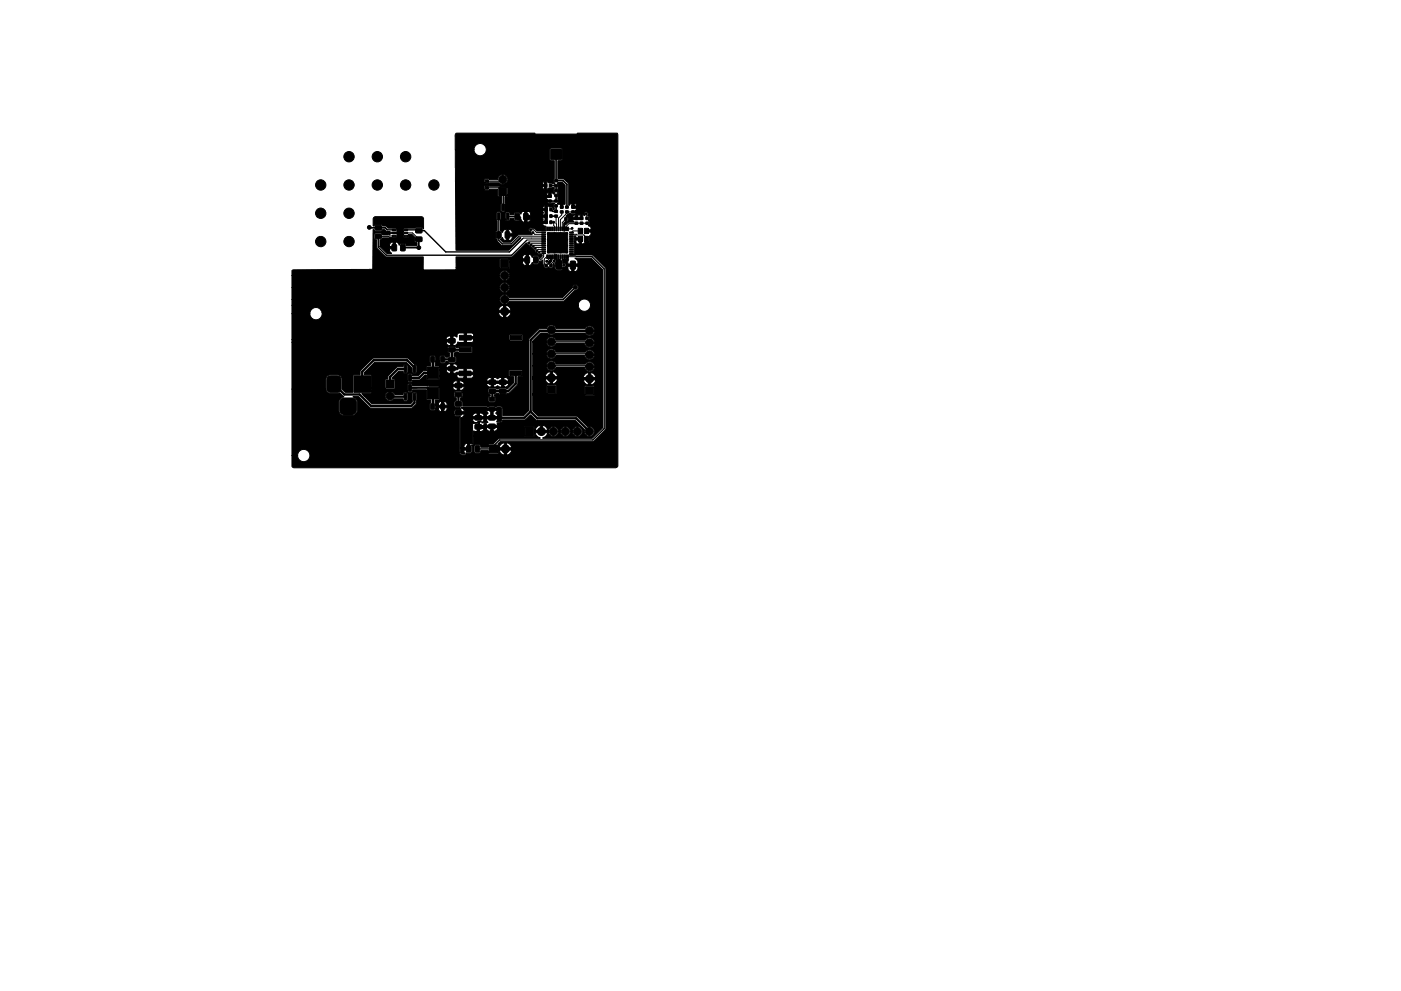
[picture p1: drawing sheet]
<svg xmlns="http://www.w3.org/2000/svg" width="297mm" height="210mm" viewBox="0 0 297 210" stroke-linecap="round" stroke-linejoin="round" font-family="sans-serif">
<g fill="#000" stroke="#000" stroke-width=".21">
<path d="M102.8 38.1h.7v.6h-.7zM105.8 39.8h1.6v1.7h-1.6zM61.9 57.4l.4-.2 16.7-.1 .1-8.4 .6 .3h1l.4-.3h.4l.5 .4h.6l.1 .2h1.7l-.4-.9h-1.7l-.4-.4h-.8l-.4-.4h-1l-.6 .3v-1.4l.2-.4 .3-.1h9.7l.4 .1 .1 .4v2.1l-.5-.4h-1l-.3 .2h-2.3l-.2 .2 .1 1.7 .9 .1 .1-.2v-.5h.7l.6 .6v.9l.5 .3v.6l-2.2 .1-.2-.4-.3-.2-.6 .1-.5 .3-.3-.5-.4-.2-.1 1.5h-1.2v.5l.4 .5h-1l-1.4-1.5h2.7v-1a.74 .74 0 0 0-.7 .7v.3h-2v-1.4l.3-.1 .3-.3 2.8-.1 .4-.8h-1.7v.2l-.4 .1h-1.1l-.5-.5-1.3 .2-.1 .9 .1 .2 .4 .2 .1 1.7 1.8 1.9h8v2.8l7-.1v-.4h9.2l.2 .2h1.8l.2-.2v-1.2l2.7 .1a.74 .74 0 0 0 .7 .7v-1h-.7v.2h-2.7l-.2-.7h3.6v-1a.75 .75 0 0 0-.7 .7v.3h-4.7l-.2 .2v1.7h-9.2v-2.3h11.9l3-3 .3 .4 1.2 .8 .5 .8 .3 .1a.47 .47 0 0 0 .8 .2l.2 .2 .1 .3-.6 .5-.3-.5h-.8l-.5 .3-.3-.5-.5-.2v2.5l.5-.2 .4-.5 .4 .3h.8l.2-.5 .4-.1 .3-.2 .1 .9 .5 .8h.4l.3-.3 .3 .3 .5-.1 .2-.8 .1-.1 .3 1.1 .2 .2 1 .1 .3-.1 .1-.3h1.1a.73 .73 0 0 0 .8 .7h.5a.75 .75 0 0 0 .8-.7v-.4h-.8v1.1h-.5v-1.1h-.8v.4h-1.1v-.3a.44 .44 0 0 0 .7-.4 .44 .44 0 0 0-.7-.3l-.1-.8h1.3l-.1 .9h2.1v-.7l-.5-.5h3.3l2.4 2.4v33.6l-2.2 2.2-10.5-.1a1.48 1.48 0 0 0 1.1-1.1h-2.6a1.36 1.36 0 0 0 1 1.1l-8.6 .1-1.3 1.2-1 .1-.1 .6h-1.5l-.2-.4-.3-.2-.8 .1-.2 .3v1.1l.4 .3h.8l.3-.5h1.5l.2 .7h1.8l.2-.1v-.7h.1a1.32 1.32 0 0 0 1.1 1.1h.5a1.34 1.34 0 0 0 1.1-1.1h-1.1v1.1h-.5v-1.1h-1.2v-.5h2.8a1.3 1.3 0 0 0-1.1-1.1v1.1h-.5v-1.1a1.3 1.3 0 0 0-1.1 1.1h-.1l-.1-.8 .5-.5h19.7l2.6-2.6v-34.2l-2.7-2.8h-5l1-.2 .1-2.6h.3l.3 .4h.4v-.7h-.7v.3h-.3v-1.3h.3v.4l1.2 .1v1.3l.4-.1 .3-.2 1-.2v-1.2l.3-.3v-.5l-1.2-.1 .1-.5h1.1l-.1-.5-.5-.3 .3-.3v-.5l-.2-.2 .2-.3v-.4l-.4-.4v-.2a.43 .43 0 0 0-.1-.6 .43 .43 0 0 0-.6 .1 .43 .43 0 0 0 .1 .6l-.4-.1-.1 1h-2.1l.3 .5-1.1 .1-.6 .5h-.3v.9h-.2v-1.2l.4-.4 .5-.2v-.7h2.6v-.5h-.5v.5h-.6v-.5l-.3 .1-.2 .4h-1l-.4-.2 .7-.6 .6 .1h.6l.1-.7 .3-.5h-1l-.1-.5h1.1l-.2-.4-.3-.1v.5h-.6v-.5l-.6 .3v-4.6l-1-.9-1.3-.1v-3.7l.7-.1 .2-.3v-2.1l-.3-.3h-2.1l-.3 .4v1.9l.3 .4 .7 .1v3.7l-.1 .6 .2 .4-.4 .1-.3-.2-.5 .1-.5-.4v1.7l.5-.4h1.1l-.1 .8 .2 .4-.3 .2-.4-.3-.1 1h-1l.3 .5 .1 .7h1.4l-.2 .4 .1 .9h-.2l-.2-.4h-.6l-.5-.4v3.7l-1 .1a.68 .68 0 0 0 .7 .6v1h-1.8l-.6-.5-.5-.1a.43 .43 0 0 0-.7 .3 .43 .43 0 0 0 .5 .5l.2 .6h-2.9l-1.7 1.6h-1.5l-.6-.6 .4-.4 .5 .6 .8 .1a.74 .74 0 0 0 .8-.7v-.3h-.8v.9h-.5v-1.4h1.3v-.3a.74 .74 0 0 0-.8-.7v1h-.5v-1l-.5 .2-.3 .5-.4-.4 .1-2.4h.9l.3 .3h.4l.3-.1v-.4h.8l.2 .4 .2 .1h.7l.4-.3 .5 .6 .9 .1a.75 .75 0 0 0 .7-.8v-.2h-.8v.9h-.5v-1h3.8l.2 .4-.2 .4h.5v-.8h-4.3v-.4h1.3v-.3a.75 .75 0 0 0-.7-.7l-.1 1h-.5v-1l-.5 .2-.3 .5-.4-.3h-.8l-.3 .5h-.8l-.1-.6h-.6l-.3 .2v1.3h-.9v-1.2l-.1-.3h-.6l-.3 .2 .2 3.7-.3 .4-.1 1.1 .4 .4 .1 .4 .9 .9h2.1l1.7-1.7 .3 .1-2.6 2.6h-11.2l-.1-12.9h6l.2 .1h.8l.2-.1h1.7l.1 1.4 .7 .1v1.4l-.1 .3v1.2l.1 .3h.6l.3-.2h7.8l.2 .4-.2 .5h.5v-.9h-8.3v-.5h8.3v-.6l-.4 .3-.1 .3h-7.8l-.1-1.1v-1.4h.4l.2-.3h8.6v-.5l-.3 .1-.2 .4h-8.1l-.1-1.8h7.3l.1 .3 .4 .3v-.6h-7.8l-3.8-.1-.2-.2h-.8l-.1 .2-.1 .7h-6v-1.4h6l.2 .1h.8l.2-.1h2l.8 .3h8.8v-.6l-.4 .3-.1 .3h-8l.6-.5a1.08 1.08 0 0 0-.7-1.6 1.08 1.08 0 0 0-1.3 1.1l-2.7-.1-.2 .8h-6l-.1-7.1h4a1.31 1.31 0 0 0 1.9 1.3 1.31 1.31 0 0 0 .2-2.2 1.31 1.31 0 0 0-2.1 .9h-4v-3l.1-.4h34.3v70.7l-.4 .2h-68.3l-.3-.3v-2.3h1.2a1.32 1.32 0 0 0 1.9 1.3 1.32 1.32 0 0 0 .2-2.2 1.32 1.32 0 0 0-2.1 .9h-1.2v-14.1h7.2l.2 .5 .4 .4 2.3-.1 .9 .9a1.22 1.22 0 0 0-1 .8l-.1 2.1a1.08 1.08 0 0 0 1 1h2l.6-.2h20.9l.3 .4h.9l-.1 .4v7.2l.2 .4 .5 .3 .6-.1 .1-.4h.9l.4-.2v-1.2l-.1-.3 .4-.2v-1.8h10.8l.2 .2h1.7l.2-.2v-.9h3a1.05 1.05 0 0 0 1 1.1 1.05 1.05 0 0 0 1.1-1.1h.4v.2a1.05 1.05 0 0 0 1.2 .9 1.05 1.05 0 0 0 .9-1.1h.5v.2a1.06 1.06 0 0 0 1.6 .7 1.06 1.06 0 0 0-.1-1.8 1.06 1.06 0 0 0-1.5 .9h-.5v-.2a1.06 1.06 0 0 0-1.1-.8 1.06 1.06 0 0 0-1 1h-.4v-.2a1.06 1.06 0 0 0-1.2-.8 1.06 1.06 0 0 0-.9 1h-3v-.2h2.8a1.3 1.3 0 0 0-1.1-1.1v1.1h-.5v-1.1a1.29 1.29 0 0 0-1 1.1h-.2l-.1-.8h-1.8l-.2 .2v1.7h-10.8v-1l1.5 .2a.75 .75 0 0 0 .7-.8h-.9v.7h-.6v-.7h2l.1 .4 .3 .2 1.3 .1a.74 .74 0 0 0 .7-.8h-.9v.8h-.6v-.8l-2.9 .1v-.7l.4-.4-.2-.3h.7l-.3 .1v.8h.9v-.4h.5v.3h2.4l-.1-.5 .8-.1 .4-.5h4.7l1.2-1.1 1.3 1.2h8.1l2 2a1.07 1.07 0 0 0 .9 1.4 1.07 1.07 0 0 0 1.2-1.2 1.07 1.07 0 0 0-1.4-.9l-2.4-2.2h-8.1l-1.1-1.2v-3.3h10.9l.2 .1h1.8l.2-.1-.1-1.9h-2l-.1 1.9h-10.9v-.2l4.9 .1 .1-1.9-.2-.2-1.9 .1-.1 1.9h-2.8v-3.2h2.6v.2a1.31 1.31 0 0 0 1 .9l1-.2 .6-.7h5.5a1.32 1.32 0 0 0 1 1.1h.6a1.34 1.34 0 0 0 1-1.1h-1v1.1h-.6v-1.1h-6.5v-.2h-1v1.1h-.6v-1.1h-3.6v-.3h13.3a1.31 1.31 0 0 0-1-1.1v1.1h-.6v-1.1a1.34 1.34 0 0 0-1 1.1h-10.7v-.2h5.2a1.3 1.3 0 0 0-1-1.1v1.1h-.6v-1.1a1.3 1.3 0 0 0-1 1.1h-2.6v-2.3h2.8a1.08 1.08 0 0 0 .9 1.1 1.08 1.08 0 0 0 1.2-.7h6a1.06 1.06 0 0 0 1.6 .7 1.06 1.06 0 0 0 .3-1.6 1.06 1.06 0 0 0-1.7 .2l-6.2-.1a1.06 1.06 0 0 0-1.2-.6 1.06 1.06 0 0 0-.9 1h-2.8v-2.5h2.8l.1 .2a1.06 1.06 0 0 0 .9 .8 1.06 1.06 0 0 0 1.1-.7h6l.3 .5a1.05 1.05 0 0 0 1.5 .2v-.1a1.07 1.07 0 0 0-.1-1.6 1.07 1.07 0 0 0-1.5 .3h-6.2a1.06 1.06 0 0 0-1.2-.7 1.06 1.06 0 0 0-.9 1.1h-2.8v-2.6l2.8 .1a1.08 1.08 0 0 0 1 1 1.08 1.08 0 0 0 1.1-.7h6a1.06 1.06 0 0 0 1.6 .8 1.06 1.06 0 0 0 .3-1.7 1.06 1.06 0 0 0-1.7 .2h-6.2a1.06 1.06 0 0 0-1.2-.7 1.06 1.06 0 0 0-.9 1h-2.8v-.1l1.6-1.7 1.4-.1a1.1 1.1 0 0 0 1.6 .2l.2-.2h6.2l.2 .3a1.07 1.07 0 0 0 1.6 0 1.07 1.07 0 0 0-.2-1.6 1.07 1.07 0 0 0-1.6 .4h-6.1a1.09 1.09 0 0 0-1-.8 1.09 1.09 0 0 0-1.1 .8l-1.6 .1-2.1 2.3-.1 15-1 1.1h-4.3l-.1-1.5-.6-.5-.6-.1-.3 .3-.4-.2h-.8l-.4 .2-.4-.3h-4.9l-.1-.9-.4-.3v-.5l.4-.4v-.7h5.4l.4 .5v.2l-.4 .3 .1 .9 .3 .1h.9l.3-.4-.2-1.2 .4-.3h.4l.3 .3h1.1l.4-.3h.4l1.8-1.7 .1-1.8 1-.1v-1.1l-.2-.2-2.7 .1v1.2l1 .1v1.3l-1.4 1.3-.4-.2h-1.1l-.3 .2h-.4l-.3-.2h-1.2l-.3 .2v.8h-5.4l-.3-.3h-1.3l-.2 .4v.6l.4 .4v.5l-.4 .3v.8l.3 .4h.9l.2 .5h-1.2l-.2 .4v.6h-20.9l.3-.7 .1-2a1.37 1.37 0 0 0-.9-1h1.2l2.5 2.4h8.6l.3-.1 .8-.9 .1-2.1-.3-.3h-.5l-.2 .3v1.8l-.4 .4h-8.1l-1.7-1.7h4.4a1.06 1.06 0 0 0 .9 1h.6l.5-.4h1.8l.1 .4 .3 .1h.4l.3-.3v-1.3l-.3-.3-.6 .1-.2 .4h-1.6a1.08 1.08 0 0 0-1.2-.7 1.08 1.08 0 0 0-1 1h-4.4l-.5-.5 1.9-.1 .2-.5h7.6l.3 .3h.4l.3-.1 .1-.4h2.9l.1 2 .8 .2v.5l-.2 .4 .1 1.1 .2 .1h.6l.4-.3h.5a.71 .71 0 0 0 .7 .7l.5-.1a.71 .71 0 0 0 .7-.8h-.7v.8h-.5v-.8l-1.2 .2v-.7h2.4a.72 .72 0 0 0-.7-.9v.9h-.5v-.9a.72 .72 0 0 0-.7 .9h-.5l-.1-1.1 .8-.2v-2.6h2.9l.1 .4 .3 .2 1.3 .1a.75 .75 0 0 0 .7-.7h-.9v.7h-.6v-.7h-3.8l-.1-.2h-2l-.3-.1h-3.2l-.1-.3h11v-.1h4.8l.1 .4 .5 .3h1.2l.5-.3 .5 .3h1.1a.74 .74 0 0 0 .7-.7h-.9v.7h-.6v-.7h-1.6v.7h-.6v-.7h-5.7l-.5-.6h9.9a.74 .74 0 0 0-.7-.7h-.2v.7h-.6v-.7l-.5 .1-.3 .2-.3-.2-.5-.1v.7h-.6v-.7l-.6 .1-.3 .6h-5.7v.7h-.6v-.7l-.6 .1-.3 .6h-8.6l-.2-.1-.5-.1-.3 .3v1.3h-7.6v-.6l4.8 .2 .2-.2v-1.5h2.6l.3 .3h.5l.3-.5 1.6-.1 1-1 .3 .1 .1 .8 .1 .1h2.4l.2-.7h3.7l.1 .3 .3 .1h2.6l.4-.2 .1-.5h-1.5v.7h-.5v-.7h-1.5v.3h-3.7v-1.3h1.4l.1 .4 .6 .3h1.1l.5-.2h3.5l-.1-.5-.4-.3h-1v.8h-.5v-.8h-1.1l-.3 .3h-.9v.7h-.6v-.7h-2.3v-.6h3.8a.75 .75 0 0 0-.7-.7h-.2v.7h-.6v-.7l-.6 .1-.3 .6h-1.4l-.2-.2-.7-.1 .1-.9h.8l.4 .3h.6l.3-.3h.4l.3 .3h1.3l.2-.4v-.6l-.4-.4v-.7l.4-.3h.5l.2 .3h2.6l.1-.2v-1.2h-2.7l-.2 .2h-.5l-.3-.2h-1.3l-.2 .4v.6l.4 .4v.7l-.8 .2-.3-.3h-.8l-.2 .3v.9h-.8v-.9l-.2-.3h-.9l-.2 .3v.9l.2 .3v.6l-.8 .1-.1 .9-.7 .1-1.1 1h-1.1l-.3-.5-.6 .1-.2 .2v1.3h-2.6l-.2-.4h-.4v-.3l1.3-1.3 .9-.1 .1 .4 .3 .1h.4l.3-.2v-1.3l-.2-.3h-.6l-.3 .4-1.2 .1-1.8 1.7-.2 .8-.5 .1-.1 1.8h-2.8l-.1-2.6-1.4-.2v-.5l2.1-2.1h6.7l1.3 1.2v.9l.3 .2h.4l.3-.2-.1-1.5-.4-.2-1.5-1.3h-7.3l-2.6 2.5-.2 1-1.4 .2-.1 3.5h-1.6l-.7-.6v-2.2a.94 .94 0 0 0-.9-.9h-1.6a.94 .94 0 0 0-.9 .9v2.1h-7.2v-9.9h32.7l.1 .4 .3 .2 1.3 .1a.91 .91 0 0 0 .8-.7l2.9 .1 .3-.2 .1-.4h7.5l.2 .2h2.6l.1-.2v-1l-.1-.2h-2.6l-.2 1.2h-7.5v-.2h-1.5v.7h-.5v-1.2h2v-.5l-.4-.2-1.1-.1v.8h-.5v-.8l-1.1 .1-.3 .2-.1 .6-.8-.2v2h-.6v-.7h-33.6v-.6h33.6v-.7l-.6 .1-.3 .6h-32.7v-5.5h3.8a1.3 1.3 0 0 0 1.4 1.3 1.3 1.3 0 0 0 1.2-1.5h37.4v.2a1.31 1.31 0 0 0 1 .9h.6a1.34 1.34 0 0 0 1-1.1h-1v1.1h-.6v-1.1h-38.4l-.2-.5h40.2a1.3 1.3 0 0 0-1-1v1h-.6v-1a1.29 1.29 0 0 0-1 1h-37.6l-.9-.5a1.32 1.32 0 0 0-1.5 1.2h-3.8v-1.8h60.7v.3a1.31 1.31 0 0 0 2.1 .8 1.31 1.31 0 0 0-.2-2.2 1.31 1.31 0 0 0-1.9 1.1h-60.7v-1.2h44a1.06 1.06 0 0 0 .9 1.1 1.06 1.06 0 0 0 1.2-.7h11.5l2.4-2.3a.62 .62 0 0 0 .7-.6 .62 .62 0 0 0-.6-.7 .62 .62 0 0 0-.6 .7l-2.2 2.2-11.2-.1a1.06 1.06 0 0 0-1.2-.6 1.06 1.06 0 0 0-.9 1h-44v-2.5h44l.1 .2a1.06 1.06 0 0 0 1.6 .6 1.06 1.06 0 0 0-.1-1.7 1.06 1.06 0 0 0-1.6 .9h-44v-2.6h44l.1 .3a1.06 1.06 0 0 0 1.6 .6 1.06 1.06 0 0 0-.1-1.8 1.06 1.06 0 0 0-1.6 .9h-44zM115.5 39.1h.4v.5h-.4zM116.8 31.7h2.2v2.1h-2.2zM116.5 39.1h.4v.5h-.4zM117.6 38.1h.6v.5h-.6zM117.6 39.1h.6v.5h-.6zM118.2 38.8l1-.1 .6 .6v4h-1.4l-.2-.1 .2-.4-.1-.6 .1-1-.2-.2 .2-.3-.1-.9 .1-.6zM79.6 47.9l1.1-.1 .2 .3v.6l-.2 .1h-1l-.2-.2zM79.6 49.7h1.1l.2 .2v.6l-.2 .2h-1l-.2-.3zM83.2 48.6h.7v.3h-.7z"/>
<path d="M83.2 49.3h.7v.2l-.7 .1zM83.2 49.9h.7v.3h-.7zM83.1 51.9l.7-.1 .3 .2v1l-.2 .2h-.6l-.2-.1zM84.2 48.4h1.3v2h-1.3zM85.7 49.9h.7v.3h-.7zM85.7 49.3h.7v.2l-.7 .1zM85.7 48.6h.7v.3h-.7zM85 51.9l.7-.1 .2 .2v1l-.1 .2h-.7l-.2-.1zM88.2 50.3h1.1l.2 .2v.6l-.2 .2h-1l-.2-.3zM88.2 48.5l1.1-.1 .2 .3v.6l-.2 .1h-1l-.2-.2zM102.8 39.5h.7v.6h-.7zM105.3 49.2l.7-.1 .3 .2v1l-.2 .2h-.6l-.2-.1z"/>
<path d="M105.5 45.2h.5l-.1 1.4-.5-.1zM106.1 55.1h1.7v1.7h-1.7zM106.4 43.3l.6 .1-.1 1.3h-.5zM107.1 49.2l.7-.1 .3 .2v1l-.2 .2h-.6l-.2-.1zM107.4 45.2h.5l-.1 1.4-.5-.1zM109.2 45.3l.7-.1 .3 .2v1l-.2 .2h-.6l-.2-.1zM111 45.3l.8-.1 .2 .2v1l-.2 .2h-.6l-.2-.1zM111.3 54.5l.8-.1 .2 .2v1l-.2 .2h-.6l-.2-.1zM113.2 54.5l.7-.1 .2 .2v1l-.1 .2h-.6l-.3-.1zM115.6 56.1h.4v.5h-.4zM114.9 49.2h.7l.1 .2h-.8zM114.9 49.6h.7l.1 .2h-.8z"/>
<path d="M114.9 50h.7l.1 .2h-.8zM114.9 50.4h.7l.1 .2h-.8zM114.9 50.8h.7l.1 .2h-.8zM114.9 51.2h.7l.1 .2h-.8zM114.9 51.6h.7l.1 .2h-.8zM114.9 52h.7l.1 .2h-.8zM114.9 52.4h.7l.1 .2h-.8zM114.9 52.8h.7l.1 .2h-.8zM114.9 53.2h.7l.1 .2h-.8zM114.9 53.6h.7l.1 .2h-.8zM115.6 45.6h.4v.5h-.4zM115.6 46.9h.4v.5h-.4z"/>
<path d="M115.6 44.2h.4v.5h-.4zM115.9 48.2h.2v.8l-.2-.1zM115.9 54.1h.2v.8l-.2-.1zM116.3 42.4h.6v.5h-.6zM116.3 41.4h.6v.5h-.6zM116.3 48.2h.2v.8l-.2-.1zM116.3 54.1h.2v.8l-.2-.1zM116.6 56.1h.4v.5h-.4zM116.7 54.4h.2l.1 1.1-.7 .6-.2-.3 .4-.5 .2 .1zM116.7 48.2h.2v.8l-.2-.1zM116.7 54.1h.2v.8l-.2-.1zM116.6 45.6h.4v.5h-.4z"/>
<path d="M116.6 46.9h.4v.5h-.4zM116.6 44.2h.4v.5h-.4zM117.1 48.2h.2v.8l-.2-.1zM117.1 54.1h.2v.8l-.2-.1zM117.5 48.2h.2v.8l-.2-.1zM117.5 54.1h.2v.8l-.2-.1zM118 55.4h.8l.3 .1v1.4l-.2 .2h-.7l-.2-.1zM117.6 40.2h.6v.5h-.6zM117.6 41.2h.6v.5h-.6zM117.6 42.4h.6v.5h-.6zM117.6 43.4h.6v.5h-.6zM117.6 44.6h.6v.5h-.6z"/>
<path d="M117.6 45.6h.6v.5h-.6zM117.5 54.1h.6l.1 .9 .6 .1 .3 .3v1.6h-1.2l-.2-1.2a.44 .44 0 0 0 .2-.5 .44 .44 0 0 0-.4-.3zM117.9 48.2h.2v.8l-.2-.1zM117.9 54.1h.2v.8l-.2-.1zM118.3 48.2h.2v.8l-.2-.1zM118.3 54.1h.2v.8l-.2-.1zM118.7 48.2h.2v.8l-.2-.1zM118.7 54.1h.2v.8l-.2-.1zM118.8 44.7h.6v.5h-.6zM118.8 43.7h.6v.5h-.6zM119.1 48.2h.2v.8l-.2-.1zM119.1 54.1h.2v.8l-.2-.1z"/>
<path d="M118.8 43.3h.6l-.1 .9h-.4zM119.5 48.2h.2v.8l-.2-.1zM119.5 54.1h.2v.8l-.2-.1zM119.8 46.2h.4v.5h-.4zM119.9 48.2h.2v.8l-.2-.1zM119.9 54.1h.2v.8l-.2-.1zM116.1 49.4h4.3v4.3h-4.3zM119.9 43.7h.6v.5h-.6zM119.9 44.7h.6v.5h-.6zM120.3 48.2h.2v.8l-.2-.1zM120.3 54.1h.2v.8l-.2-.1zM120.8 46.2h.4v.5h-.4z"/>
<path d="M121 55.4h.8l.2 .1v1.4l-.1 .2h-.7l-.3-.1zM121.2 44.7h.6v.5h-.6zM121.2 43.7h.6v.5h-.6zM120.8 53.6h.7l.1 .2h-.8zM120.8 53.2h.7l.1 .2h-.8zM120.8 52.8h.7l.1 .2h-.8zM120.8 52.4h.7l.1 .2h-.8zM120.8 52h.7l.1 .2h-.8zM120.8 51.6h.7l.1 .2h-.8zM120.8 51.2h.7l.1 .2h-.8zM120.8 50.8h.7l.1 .2h-.8zM120.8 50.4h.7l.1 .2h-.8z"/>
<path d="M120.8 50h.7l.1 .2h-.8zM120.8 49.6h.7l.1 .2h-.8zM120.8 49.2h.7l.1 .2h-.8zM121.9 47.1h.6v.5h-.6zM121.9 46.1h.6v.5h-.6zM123 47.1h.6v.5h-.6zM123 46.1h.6v.5h-.6zM122.6 48.4h.9v1.1h-.9zM122.6 50.1h.9v1.1h-.9zM124.2 46.1h.6v.5h-.6zM124.2 47.1h.6v.5h-.6zM123.9 50.1h.9v1.1h-.9z"/>
<path d="M123.9 48.4h.9v1.1h-.9zM85.7 77.6h.6l-.1 1.4-.5-.1zM86.7 79.5h.5l-.1 1.4-.5-.1zM87.6 77.6h.6l-.1 1.4-.5-.1zM91.4 75.7l.6-.1 .2 .2v.8l-.2 .2-.7-.1zM93.5 75.7l.6-.1 .2 .2v.8l-.1 .2-.8-.1zM95.1 73.8l1.3-.1 .1 .2v.6l-.2 .2h-1.1l-.1-.3zM95.1 71.9l1.3-.1 .1 .2v.6l-.2 .2h-1.1l-.1-.3zM95.1 75.9l1.3-.1 .1 .2v.6l-.2 .2h-1.1l-.1-.3zM95.1 77.8l1.3-.1 .1 .2v.6l-.2 .2h-1.1l-.1-.3zM97.4 78.7h2.5v1h-2.5zM97.4 71.2h2.5v1h-2.5z"/>
<path d="M97.4 73.7h2.5v1h-2.5zM108.1 78.7h2.5v1h-2.5zM108.1 71.1h2.5v1h-2.5zM69.6 79.9l.4-.2h1.6l.5 .3 .2 .5v2l-.3 .6-.4 .1h-1.6l-.5-.2-.2-.5v-2zM72.3 84.7l.5-.3h1.9a.88 .88 0 0 1 .9 .9v1.8a.88 .88 0 0 1-.9 .8h-1.8a.88 .88 0 0 1-.9-.8l.1-1.9zM75 79.7h3.6v3.5h-3.6zM81.8 80.6h1.7v1.7h-1.7zM85.7 83.5h.6l-.1 1.4-.5-.1zM86.7 81.6h.5l-.1 1.4-.5-.1zM87.6 83.5h.6l-.1 1.4-.5-.1zM91.4 85.7l.6-.1 .2 .2v.8l-.2 .2-.7-.1zM90.7 82.1h2.3v2.5h-2.3z"/>
<path d="M90.7 77.8h2.3v2.5h-2.3zM93.5 85.7l.6-.1 .2 .2v.8l-.1 .2-.8-.1zM96.5 83.3l1.3-.1 .1 .2v.6l-.2 .2h-1.1l-.1-.3zM96.5 81.4l1.3-.1 .1 .2v.6l-.2 .2h-1.1l-.1-.3zM96.5 85.3l1.3-.1 .1 .2v.6l-.2 .2h-1.1l-.1-.3zM96.5 87.2l1.3-.1 .1 .2v.6l-.2 .2h-1.1l-.1-.3zM98.9 94.6l.8-.1 .2 .2v1l-.2 .2h-.6l-.2-.1zM100.8 94.6l.7-.1 .2 .2v1l-.1 .2h-.6l-.3-.1zM100.7 88.2h1.3l.1 .2v.6l-.2 .1h-1.1l-.1-.2zM100.7 90.1h1.3l.1 .2v.6l-.2 .1h-1.1l-.1-.2zM97.8 86.5l.3-.2h5l.1 .3h2.2v-.3h.5l.5 .4v2.3l-.3 .4-.8 .1 .2-.6h-2.4l.3 .7-1.2 .1 .4-.8h-2.4a.74 .74 0 0 0 .7 .8h.4l-1.1 .1v4.3h-.6v1.4h-1.2l.2 .8h-.7l-.3-.3v-1h1.5v-1a.74 .74 0 0 0-.7 .7v.3h-.8v-6.4l.6-.2h7.3l-.1-.4-.3-.3 .3-.6h-.8v1.3h-.6v-1.3h-.8l.3 .6-.4 .7h-.5a.75 .75 0 0 0-.7-.8l-.2 .1v.7h-.6v-.7l-.2-.1a.75 .75 0 0 0-.7 .8h-2l.2-.5h-.8v-.6h.8a.78 .78 0 0 0-.7-.7zM103.7 82.6l1.3-.1 .1 .2v.6l-.2 .2h-1.1l-.1-.3z"/>
<path d="M103.7 80.7l1.3-.1 .1 .2v.6l-.2 .2h-1.1l-.1-.3zM103.8 84.3h1l.1 .7-.2 .1h-.9l-.1-.2zM103.8 86.4h1l.1 .7-.2 .1h-.9l-.1-.2zM103.7 88.2l1.1-.1 .2 .3v.6l-.2 .1h-1l-.2-.2zM103.7 90h1.1l.2 .2v.6l-.2 .2h-1l-.2-.3zM103.8 94.4h1.7v1.7h-1.7zM105.9 82.6l1.3-.1 .1 .2v.6l-.2 .2h-1.1l-.1-.3zM105.9 80.7l1.3-.1 .1 .2v.6l-.2 .2h-1.1l-.1-.3zM111.4 90.7h1.7v1.7h-1.7zM116.1 81.8h1.7v1.7h-1.7zM124.2 82h1.6v1.7h-1.6z"/>
<circle cx="68" cy="39.2" r="1.1"/>
<circle cx="74" cy="33.2" r="1.1"/>
<circle cx="74" cy="39.2" r="1.1"/>
<circle cx="80" cy="33.2" r="1.1"/>
<circle cx="80" cy="39.2" r="1.1"/>
<circle cx="86" cy="39.2" r="1.1"/>
<circle cx="86" cy="33.2" r="1.1"/>
<circle cx="92" cy="39.2" r="1.1"/>
<circle cx="106" cy="32.1" r=".4"/>
<circle cx="106" cy="30.2" r=".4"/>
<circle cx="106" cy="34.2" r=".4"/>
<circle cx="106.6" cy="38.1" r=".85"/>
<circle cx="108" cy="32.1" r=".4"/>
<circle cx="108" cy="30.2" r=".4"/>
<circle cx="108" cy="34.2" r=".4"/>
<circle cx="110" cy="38.2" r=".4"/>
<circle cx="110" cy="30.2" r=".4"/>
<circle cx="110" cy="32.2" r=".4"/>
<circle cx="110" cy="34.2" r=".4"/>
<circle cx="110" cy="36.2" r=".4"/>
<circle cx="112" cy="30.2" r=".4"/>
<circle cx="112" cy="32.2" r=".4"/>
<circle cx="112" cy="38.2" r=".4"/>
<circle cx="112" cy="36.2" r=".4"/>
<circle cx="112" cy="34.2" r=".4"/>
<circle cx="114" cy="39.2" r=".4"/>
<circle cx="115.4" cy="35.3" r="1.25"/>
<circle cx="115.4" cy="30.2" r="1.25"/>
<circle cx="117" cy="38.2" r=".2"/>
<circle cx="120.4" cy="35.3" r="1.25"/>
<circle cx="120.4" cy="30.2" r="1.25"/>
<circle cx="120.6" cy="38" r=".2"/>
<circle cx="121.2" cy="39.4" r=".2"/>
<circle cx="123.5" cy="33.7" r=".4"/>
<circle cx="123.5" cy="31.7" r=".4"/>
<circle cx="123.5" cy="35.7" r=".4"/>
<circle cx="123.5" cy="39.7" r=".4"/>
<circle cx="123.5" cy="37.7" r=".4"/>
<circle cx="123.5" cy="29.7" r=".4"/>
<circle cx="125.5" cy="31.7" r=".4"/>
<circle cx="125.5" cy="33.7" r=".4"/>
<circle cx="125.5" cy="35.7" r=".4"/>
<circle cx="125.5" cy="37.7" r=".4"/>
<circle cx="125.5" cy="39.7" r=".4"/>
<circle cx="125.5" cy="29.7" r=".4"/>
<circle cx="127.5" cy="35.7" r=".4"/>
<circle cx="127.5" cy="31.7" r=".4"/>
<circle cx="127.5" cy="33.7" r=".4"/>
<circle cx="127.5" cy="29.7" r=".4"/>
<circle cx="127.5" cy="39.7" r=".4"/>
<circle cx="127.5" cy="37.7" r=".4"/>
<circle cx="129.5" cy="35.7" r=".4"/>
<circle cx="129.5" cy="31.7" r=".4"/>
<circle cx="129.5" cy="33.7" r=".4"/>
<circle cx="129.5" cy="39.7" r=".4"/>
<circle cx="129.5" cy="37.7" r=".4"/>
<circle cx="129.5" cy="29.7" r=".4"/>
<circle cx="63.6" cy="58.4" r=".4"/>
<circle cx="68" cy="51.2" r="1.1"/>
<circle cx="68" cy="45.2" r="1.1"/>
<circle cx="74" cy="51.2" r="1.1"/>
<circle cx="74" cy="45.2" r="1.1"/>
<circle cx="78.3" cy="48.2" r=".4"/>
<circle cx="80.7" cy="46.5" r=".4"/>
<circle cx="81.6" cy="51.7" r=".4"/>
<circle cx="82.6" cy="46.5" r=".4"/>
<circle cx="84.4" cy="46.5" r=".4"/>
<circle cx="84.8" cy="48.6" r=".2"/>
<circle cx="84.8" cy="50.1" r=".2"/>
<circle cx="86.1" cy="46.5" r=".4"/>
<circle cx="87.1" cy="51.3" r=".4"/>
<circle cx="88.3" cy="46.5" r=".4"/>
<circle cx="88.8" cy="52.5" r=".4"/>
<circle cx="107" cy="58.5" r=".85"/>
<circle cx="110" cy="40.2" r=".4"/>
<circle cx="110" cy="42.2" r=".4"/>
<circle cx="110" cy="46.2" r=".4"/>
<circle cx="110" cy="44.2" r=".4"/>
<circle cx="112" cy="42.2" r=".4"/>
<circle cx="112" cy="40.2" r=".4"/>
<circle cx="112" cy="46.2" r=".4"/>
<circle cx="112" cy="44.2" r=".4"/>
<circle cx="112.1" cy="51.6" r=".2"/>
<circle cx="112.5" cy="48.7" r=".2"/>
<circle cx="112.6" cy="51.9" r=".2"/>
<circle cx="113" cy="49.3" r=".2"/>
<circle cx="113" cy="52.3" r=".2"/>
<circle cx="113.5" cy="52.7" r=".2"/>
<circle cx="113.8" cy="53.2" r=".2"/>
<circle cx="114" cy="43.2" r=".4"/>
<circle cx="114" cy="45.2" r=".4"/>
<circle cx="114" cy="41.2" r=".4"/>
<circle cx="114.3" cy="53.5" r=".2"/>
<circle cx="115.9" cy="55.4" r=".2"/>
<circle cx="116.3" cy="52.1" r=".25"/>
<circle cx="116.3" cy="53.4" r=".25"/>
<circle cx="116.3" cy="49.6" r=".25"/>
<circle cx="116.3" cy="50.9" r=".25"/>
<circle cx="116.6" cy="55.5" r=".2"/>
<circle cx="117.4" cy="47.1" r=".2"/>
<circle cx="117.5" cy="55.4" r=".2"/>
<circle cx="117.6" cy="52.1" r=".25"/>
<circle cx="117.6" cy="53.4" r=".25"/>
<circle cx="117.6" cy="50.9" r=".25"/>
<circle cx="117.6" cy="49.6" r=".25"/>
<circle cx="118.8" cy="52.1" r=".25"/>
<circle cx="118.8" cy="53.4" r=".25"/>
<circle cx="118.8" cy="50.9" r=".25"/>
<circle cx="118.8" cy="49.6" r=".25"/>
<circle cx="119.2" cy="42" r=".2"/>
<circle cx="119.2" cy="40.1" r=".2"/>
<circle cx="119.6" cy="56.2" r=".2"/>
<circle cx="120.1" cy="52.1" r=".25"/>
<circle cx="120.1" cy="53.4" r=".25"/>
<circle cx="120.1" cy="49.6" r=".25"/>
<circle cx="120.1" cy="50.9" r=".25"/>
<circle cx="121.2" cy="41" r=".2"/>
<circle cx="121.2" cy="42.6" r=".2"/>
<circle cx="121.3" cy="48.4" r=".2"/>
<circle cx="123.5" cy="43.7" r=".4"/>
<circle cx="123.5" cy="41.7" r=".4"/>
<circle cx="124.3" cy="45.3" r=".2"/>
<circle cx="125.5" cy="41.7" r=".4"/>
<circle cx="125.5" cy="43.7" r=".4"/>
<circle cx="127.5" cy="41.7" r=".4"/>
<circle cx="127.5" cy="53.7" r=".4"/>
<circle cx="127.5" cy="43.7" r=".4"/>
<circle cx="127.5" cy="49.7" r=".4"/>
<circle cx="127.5" cy="47.7" r=".4"/>
<circle cx="127.5" cy="45.7" r=".4"/>
<circle cx="127.5" cy="51.7" r=".4"/>
<circle cx="129.5" cy="43.7" r=".4"/>
<circle cx="129.5" cy="53.7" r=".4"/>
<circle cx="129.5" cy="41.7" r=".4"/>
<circle cx="129.5" cy="49.7" r=".4"/>
<circle cx="129.5" cy="51.7" r=".4"/>
<circle cx="129.5" cy="55.7" r=".4"/>
<circle cx="129.5" cy="59.7" r=".4"/>
<circle cx="129.5" cy="57.7" r=".4"/>
<circle cx="129.5" cy="45.7" r=".4"/>
<circle cx="129.5" cy="47.7" r=".4"/>
<circle cx="63.6" cy="74.5" r=".4"/>
<circle cx="63.6" cy="72.5" r=".4"/>
<circle cx="63.6" cy="76.5" r=".4"/>
<circle cx="63.6" cy="78.5" r=".4"/>
<circle cx="63.6" cy="62.4" r=".4"/>
<circle cx="63.6" cy="64.4" r=".4"/>
<circle cx="63.6" cy="60.4" r=".4"/>
<circle cx="66.2" cy="63.7" r=".4"/>
<circle cx="70" cy="67.9" r=".4"/>
<circle cx="70" cy="60.2" r=".4"/>
<circle cx="73.7" cy="63.7" r=".4"/>
<circle cx="73.7" cy="71.4" r=".4"/>
<circle cx="75" cy="67.9" r=".4"/>
<circle cx="75" cy="60.2" r=".4"/>
<circle cx="78.7" cy="63.7" r=".4"/>
<circle cx="78.7" cy="71.4" r=".4"/>
<circle cx="80" cy="67.9" r=".4"/>
<circle cx="80" cy="60.2" r=".4"/>
<circle cx="83.8" cy="71.4" r=".4"/>
<circle cx="83.8" cy="63.7" r=".4"/>
<circle cx="85" cy="60.2" r=".4"/>
<circle cx="85" cy="67.9" r=".4"/>
<circle cx="88.9" cy="71.4" r=".4"/>
<circle cx="88.9" cy="63.7" r=".4"/>
<circle cx="90" cy="60.2" r=".4"/>
<circle cx="90" cy="67.9" r=".4"/>
<circle cx="94" cy="63.7" r=".4"/>
<circle cx="107" cy="66.1" r=".85"/>
<circle cx="107" cy="61" r=".85"/>
<circle cx="107" cy="63.5" r=".85"/>
<circle cx="116.9" cy="70" r=".85"/>
<circle cx="116.9" cy="75.1" r=".85"/>
<circle cx="116.9" cy="77.6" r=".85"/>
<circle cx="116.9" cy="72.5" r=".85"/>
<circle cx="122" cy="60.9" r=".4"/>
<circle cx="125" cy="77.8" r=".85"/>
<circle cx="125" cy="75.3" r=".85"/>
<circle cx="125" cy="72.7" r=".85"/>
<circle cx="125" cy="70.2" r=".85"/>
<circle cx="129.5" cy="63.7" r=".4"/>
<circle cx="129.5" cy="73.7" r=".4"/>
<circle cx="129.5" cy="69.7" r=".4"/>
<circle cx="129.5" cy="77.7" r=".4"/>
<circle cx="129.5" cy="75.7" r=".4"/>
<circle cx="129.5" cy="65.7" r=".4"/>
<circle cx="129.5" cy="79.7" r=".4"/>
<circle cx="129.5" cy="71.7" r=".4"/>
<circle cx="129.5" cy="67.7" r=".4"/>
<circle cx="129.5" cy="61.7" r=".4"/>
<circle cx="63.6" cy="84.5" r=".4"/>
<circle cx="63.6" cy="90.5" r=".4"/>
<circle cx="63.6" cy="92.5" r=".4"/>
<circle cx="63.6" cy="86.5" r=".4"/>
<circle cx="63.6" cy="82.5" r=".4"/>
<circle cx="63.6" cy="88.5" r=".4"/>
<circle cx="63.6" cy="80.5" r=".4"/>
<circle cx="67.5" cy="98.1" r=".4"/>
<circle cx="69.5" cy="98.2" r=".4"/>
<circle cx="71.5" cy="98.2" r=".4"/>
<circle cx="73.5" cy="98.2" r=".4"/>
<circle cx="75.5" cy="98.2" r=".4"/>
<circle cx="77.5" cy="98.2" r=".4"/>
<circle cx="79.5" cy="98.2" r=".4"/>
<circle cx="81.5" cy="98.2" r=".4"/>
<circle cx="82.7" cy="84" r=".85"/>
<circle cx="83.5" cy="98.2" r=".4"/>
<circle cx="85.5" cy="98.2" r=".4"/>
<circle cx="87.5" cy="98.2" r=".4"/>
<circle cx="89.5" cy="98.2" r=".4"/>
<circle cx="91.5" cy="98.2" r=".4"/>
<circle cx="93.5" cy="98.2" r=".4"/>
<circle cx="95.5" cy="98.2" r=".4"/>
<circle cx="97.5" cy="98.2" r=".4"/>
<circle cx="99.3" cy="88.7" r=".4"/>
<circle cx="99.3" cy="87.1" r=".4"/>
<circle cx="99.5" cy="98.2" r=".4"/>
<circle cx="100.7" cy="87.1" r=".4"/>
<circle cx="101.5" cy="98.2" r=".4"/>
<circle cx="102.3" cy="87.1" r=".4"/>
<circle cx="103.5" cy="98.2" r=".4"/>
<circle cx="105.5" cy="98.2" r=".4"/>
<circle cx="107.2" cy="95.2" r=".85"/>
<circle cx="107.5" cy="98.2" r=".4"/>
<circle cx="109.5" cy="98.2" r=".4"/>
<circle cx="111.5" cy="98.2" r=".4"/>
<circle cx="113.5" cy="98.2" r=".4"/>
<circle cx="114.8" cy="91.5" r=".85"/>
<circle cx="115.5" cy="98.2" r=".4"/>
<circle cx="116.9" cy="80.2" r=".85"/>
<circle cx="117.3" cy="91.5" r=".85"/>
<circle cx="117.5" cy="98.2" r=".4"/>
<circle cx="119.5" cy="98.2" r=".4"/>
<circle cx="119.9" cy="91.5" r=".85"/>
<circle cx="121.5" cy="98.2" r=".4"/>
<circle cx="122.4" cy="91.5" r=".85"/>
<circle cx="123.5" cy="98.2" r=".4"/>
<circle cx="125" cy="91.5" r=".85"/>
<circle cx="125" cy="80.4" r=".85"/>
<circle cx="125.5" cy="98.2" r=".4"/>
<circle cx="127.5" cy="98.2" r=".4"/>
<circle cx="129.5" cy="93.7" r=".4"/>
<circle cx="129.5" cy="83.7" r=".4"/>
<circle cx="129.5" cy="89.7" r=".4"/>
<circle cx="129.5" cy="95.7" r=".4"/>
<circle cx="129.5" cy="85.7" r=".4"/>
<circle cx="129.5" cy="81.7" r=".4"/>
<circle cx="129.5" cy="91.7" r=".4"/>
<circle cx="129.5" cy="97.7" r=".4"/>
<circle cx="129.5" cy="87.7" r=".4"/>
</g>
<g fill="none" stroke="#000" stroke-width=".5">
<path d="M86 78.3h-1.6l-1.7 1.6v1.6M86.3 76.4l1.6 1.6v.3M86.3 76.4h-7.1l-2.4 2.4v2.7M86.3 76.4h.1M91.7 76.2l.1 2.9h-1.9l-1.1 1.1h-1.9M98.3 74.2h-2.5v2.1l-1.9-.1M109.3 79.2v2.2l-1.5 1.6h-3.4l-.1 1.7M125 70.2h-10.5l-2 1.9v15.2M70.8 81.5l2.2 2.2h3.2l2.5 2.4h8.5l.7-.6v-1.3M85.8 84l.2 .2h-3.2l-.1-.2M86.9 82.3l3.8-.1 1.1 1.2-.1 2.8M97.2 83.7v2"/>
<path d="M104.3 86.8v1.8h6.9l1.3-1.3M112.5 87.3l1.4 1.4h8.3l2.7 2.8"/>
</g>
<g fill="none" stroke="#000" stroke-width=".3">
<path d="M80.2 50.3v2.1l1.7 1.7h26.6l3.1-3.1M82 48.6l.1 .2h1.5M86.1 48.8h2.5l.2 .1h1.2l4.5 4.5h13.5l2.8-2.8M105.7 45.9h.1M105.8 45.9v5.1l.7 .7h1.9l1.4-1.4M106.7 40.7v3.3M106.7 44h.1M107.6 45.9h2.1M122.2 54.4h3.3l2.6 2.6v33.9l-2.4 2.4h-19.8l-1.3 1.3v.6h-3.4M116.9 77.6h7.9l.2 .2M116.9 75.1h7.9l.2 .2M116.9 72.5h7.9l.2 .2"/>
<path d="M86.9 82.3h1.5M99.3 95.2h.1M101.2 95.2h.1"/>
</g>
<path d="M103.2 39.8h2.6l.8 .8M106.6 38.1l-.4 .3h-3" fill="none" stroke="#000" stroke-width=".25"/>
<g fill="none" stroke="#000" stroke-width=".21">
<path d="M83.6 50.1l-3.4 .1M86.1 49.4h1.4l1.3 1.4M112.5 48.7h.7l.6 .6h1.5M113 49.3l.4 .4h1.9M115.3 52.1h-2.1l-.2 .2M115.3 53.7v.8l-.7 .6h-1M115.3 50.5h-4.4l-.1 .1M115.3 50.9l-3.7 .1M115.3 50.1h-5.3l-.2 .2M115.3 52.5h-1.6l-.2 .2M115.3 52.9h-1.2l-.3 .3M115.3 53.3h-.8l-.2 .2"/>
<path d="M115.3 51.3h-3l-.2 .3M115.3 51.7h-2.5l-.2 .2M115.9 55.4h.1M116 54.5l-.6 .4v1.1l.4 .3M116.4 54.5v.5l-.5 .4M116.8 47.4v-.3h.6l.2 1.5M116.8 54.5v.8l-.2 .2M117.2 54.5v.7l.3 .2-.7 .6v.3M117.9 45.9l.1 2.7M118.3 56.2h1.3M119.1 45v.6l-.7 .7v2.3M119.6 47.8v1.3"/>
<path d="M119.9 46.5l-.7 .7v1.4M121.2 49.7l2.6 .1 .6 .6v.3M121.3 48.4l-.9 .2M121.5 45h-1.3v.2l-1.4 1.4v2M122 47.4h-1.4l-.6 .7v.5M122.2 47.4h2.3M122.2 54.4l-1.8 .1M123.1 49h-1.6l-.3 .3M124.3 45.3v.8l.2 .2M116.9 80.2h7.9l.2 .2"/>
</g>
<path d="M116.7 39.3l1.2 .1v1M117.9 32.7v5.6h1.5l.8 .8M120.2 39v4.9M78.3 48.2l3.4 .1 .3 .3M88.8 50.8v1.7h-3.4M116.8 45.8v.1M116.8 45.9h1.1M117.9 41.5v1.2h-1.3M117.9 43.7v1.1h-.7l-.4-.4M122 60.9l-2.6 2.6h-12.4" fill="none" stroke="#000" stroke-width=".35"/>
</svg>
